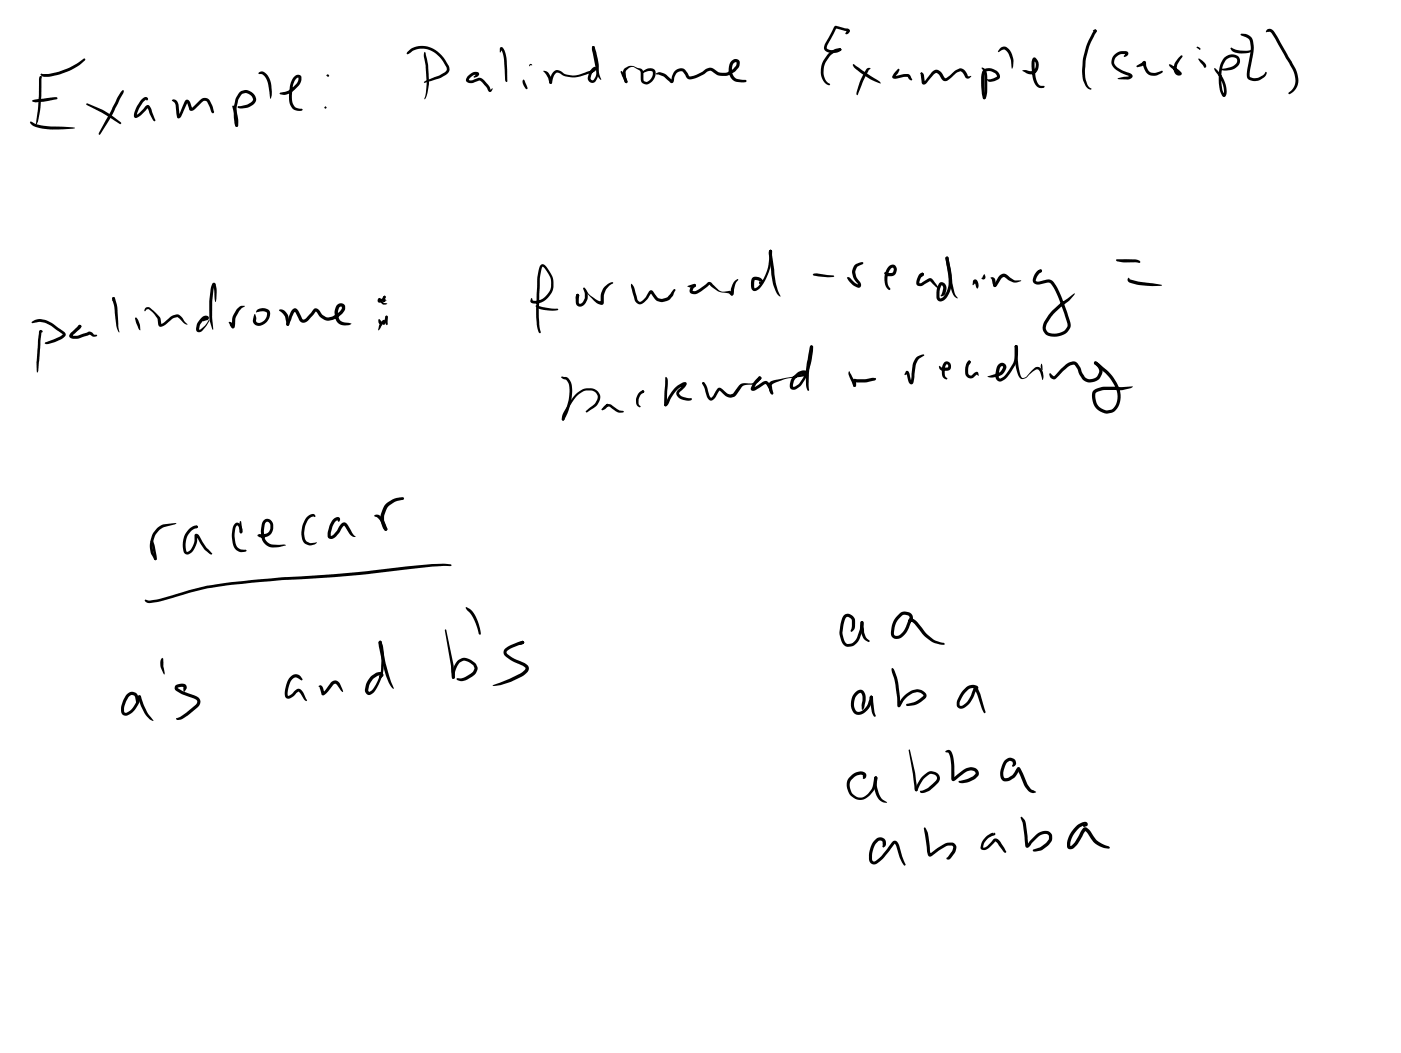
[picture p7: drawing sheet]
<svg xmlns="http://www.w3.org/2000/svg" width="108mm" height="81mm" viewBox="0 0 108 81" stroke-linecap="round" stroke-linejoin="round" font-family="sans-serif">
<g fill="#000">
<path d="M2.4 9.4a3.1 3.1 0 0 0 1.8 .4l1.6 .1-1.3 .1a2.9 2.9 0 0 1-2.2-.5zM2.5 7.7l1.7-.2 .2 .1-.1 .1-1.5 .2-.3-.1zM3.1 5.8l.1 .2-.1-.1zM3.1 5.9h.1v.1v1.4l-.1 1.2-.2 .8-.1 .2zM3.1 5.7h.2a5 5 0 0 0 2.7-.9l.5-.3h.1l-.4 .5a4.3 4.3 0 0 1-3 .9zM6.6 8h.1l1.2 .5 1.5 1-.2 .1zM9.3 7l.2-.1v.1l-.8 1.8-1 1.6-.1-.2zM10.9 7.7a.27 .27 0 0 1 .2-.2 .27 .27 0 0 1 .3 .1l-.1 .2-.1-.1-.2 .2-.3 .5-.2 .5 .6-.5a.27 .27 0 0 1 .4-.2l.5 1.1-.3-.1-.4-.9h.1l-.2 .2a.95 .95 0 0 1-.8 .6 .98 .98 0 0 1 .2-1zM13.3 7.7h.2l.2 .2 .1 1.1-.1-.1 .5-1.1a.24 .24 0 0 1 .3-.1 .24 .24 0 0 1 .2 .3l.1 .4-.1-.1 .8-.7h.4l.3 .2 .3 .8-.1 .1h-.1l-.3-.8-.2-.1-.9 .7a.21 .21 0 0 1-.3 0 .21 .21 0 0 1-.1-.2l-.1-.4h.1l-.5 1a.19 .19 0 0 1-.2 .2 .19 .19 0 0 1-.2-.1l-.1-.9-.3-.4zM17.9 8.2h.1a2.58 2.58 0 0 1 .4 1.4l-.2 .2-.1-.1zM18.5 7.1l.1-.1a.85 .85 0 0 1 1.1 .6l-.1 .4a1.34 1.34 0 0 1-1 .4l-.3-.2 .8-.1 .4-.3-.1-.3-.2-.2-.3-.1h-.2l-.3 .5-.2 .7v.7l.1 .6-.1 .1-.1-.3-.1-1.1a1.9 1.9 0 0 1 .5-1.3zM18.2 9.6l.1 .1v.1l-.2-.1z"/>
<path d="M19.9 5.6a.57 .57 0 0 1 .9 .5l.1 1-.1 .5-.2-1.4-.3-.4-.3-.1zM22.7 5.9a.33 .33 0 0 1 .5-.1 .33 .33 0 0 1 0 .5l-.2 .4a1.57 1.57 0 0 1-1.1 .6l-.4-.1 .7-.2 .3-.2 .4-.5 .1-.3h-.1a1.09 1.09 0 0 0-.4 .9 1.49 1.49 0 0 0 .2 1.3l.6 .3a.74 .74 0 0 1-.8-.1 .74 .74 0 0 1-.2-.7l.1-1.2zM25.1 5.8l.1-.1 .2 .1-.1 .1zM31.4 4l.1-.1a1.92 1.92 0 0 1 2.9 .9l.2 .3a.5 .5 0 0 1-.3 .7l-.5 .2-1.1 .4v-.1l1.6-.7 .1-.2-.1-.3a2.44 2.44 0 0 0-1.2-1.3 1.45 1.45 0 0 0-1.4 .2l-.3 .2zM32.7 4l.3 1v1.6a1.09 1.09 0 0 1-.3 1l.2-1.2-.1-1.4-.1-.7zM36.1 5.9a.54 .54 0 0 1 .8-.2l-.1 .2-.2 .1-.1-.1 .2-.2v.1h-.2l-.4 .4 1-.2 .6 .6 .1 .3 .1-.1a.2 .2 0 0 1-.2 .3 .2 .2 0 0 1-.2-.3l-.5-.6-.6 .2a.32 .32 0 0 1-.5-.1 .32 .32 0 0 1 .2-.4zM38.5 3.7a.42 .42 0 0 1 .5 .5l.1 1.1v.9l-.1 .1-.1-.2-.1-1.7-.2-.6h.1l-.1 .2h-.1zM40.3 6.2v-.1l.1 .1 .3 .6-.1 .1-.3-.3zM40.8 5h.2l-.2 .1zM41.9 5.5a.95 .95 0 0 1 .6 .8v.1h-.1l-.2-.4zM42.6 5.5l.4-.1 .5 .3a1.77 1.77 0 0 0 1.2 0l.9-.3 .2-.1 .1 .1-.3 .4-.1 .3 .2 .1 .2-.4a3.2 3.2 0 0 0-.3-2.1l.1-.2a3.7 3.7 0 0 1 .4 2.4 .51 .51 0 0 1-.4 .5l-.2-.1-.2-.1 .1-.5a.48 .48 0 0 1 .5-.5v.2l-.1 .1-1 .4a1.89 1.89 0 0 1-1.6-.2l-.3-.1-.1 .1-.3 .7-.1 .1-.1-.1 .1-.4zM45.7 3.5l.1 .1-.1 .1-.1-.1z"/>
<path d="M45.6 3.6l.1-.1 .1 .1 .5 2.5a1.04 1.04 0 0 1-.4-.8zM47.9 5.5l.4 .6a.22 .22 0 0 1-.1 .3l-.3-.5-.1-.4zM48.1 5.3l.5-.2 .5 .1a.41 .41 0 0 1 .5 .5v.5l.2 .1a.71 .71 0 0 0 .5-.8h-.3l-.5 .2-.1-.1 .4-.3a.49 .49 0 0 1 .7 .1 .49 .49 0 0 1-.1 .7 .57 .57 0 0 1-.9 .3l-.1-.2-.1-.7-.5-.3h-.3l-.2 .2v.7a.22 .22 0 0 1-.1 .3l-.1-.1-.1-.4v-.3zM50.6 5.6h.2a.95 .95 0 0 1 .7 .3l.3 .3h-.1l.1-.3a.65 .65 0 0 1 .4-.6 .65 .65 0 0 1 .7 .2l.2 .4h.1l.5-.2 .8-.4a.51 .51 0 0 1 .6 .1l.4 .2a1.16 1.16 0 0 0 1-.3l.2-.3 .1-.2-.3 .1a.9 .9 0 0 0 .2 1.1l.7 .2h.1l-.1 .1h-.6a1 1 0 0 1-.2-1.7h.3l.1 .2-.1 .4-.3 .4a1.3 1.3 0 0 1-1.4 .2l-.5-.4-1 .6-.6 .1-.2-.1-.3-.5h-.1l-.4 .1-.2 .5a.23 .23 0 0 1-.1 .3 .23 .23 0 0 1-.3-.2l-.4-.3-.5-.2zM59.3 19.3h.2v.1h-.2zM59.3 19.3l.1-.1 .1 .2 .3 2.4 .3 1.1-.3-.3-.3-.8-.3-2.2zM63.9 4.1l.5-.3a.2 .2 0 0 1 .3-.1 .2 .2 0 0 1 .1 .2l-.4 .1-.3 .2-.5 .6a1.26 1.26 0 0 0 .4 1.7l-.1 .1a1.15 1.15 0 0 1-.6-1.6zM64.3 2l1 .2a.18 .18 0 0 1 .2 .3l-.3 .1h-.1l.2-.3v.1l-.9-.2-.7 1.5 .3 .2h.4l.3-.2a.21 .21 0 0 1 0 .3 .21 .21 0 0 1-.2 .1h-.1a.75 .75 0 0 1-.9-.3l.1-.4zM65.7 5l.1-.1 1.9 1.4 .2 .1-1.1-.4-.9-.7zM66.8 5.3l.1-.1 .2 .1-.5 .8-.6 1.2v-.2l.2-.8zM69.2 5.3l.1 .1-.4 .6v-.2l1.1-.1 .1 .1 .2 .3-.1 .1-.3-.3-.5 .1a.43 .43 0 0 1-.7-.1zM71 5.6h.1v.1z"/>
<path d="M70.9 5.7l.1-.1 .1 .1h-.1zM70.9 5.6l.3 .1v.6l.6-.7 .2-.2h.3l.2 .1 .3 .5 .7-.5a.58 .58 0 0 1 .7-.2 .58 .58 0 0 1 .4 .5l.2 .1-.1 .1h-.2l-.3-.4-.2-.1-.3 .1-.7 .6-.2 .1-.2-.1-.3-.5-.2-.1-.8 .9a.18 .18 0 0 1-.2 0 .18 .18 0 0 1-.1-.2zM72.9 19.8h.2l.3 2 .2 .8 .2 .4-.3-.3-.3-.8zM75.6 5.2a.5 .5 0 0 1 .5 .7v1.3l-.1 .4-.2 .1-.1-.2 .1-.1v.1v-.5v-1.2zM75.8 5.4l.2-.1h.3a.7 .7 0 0 1 .7 .7l-.4 .3h-.4a.11 .11 0 0 1-.2-.1 .11 .11 0 0 1 .2-.1l.6-.2v-.1l-.1-.2-.4-.1h-.3l-.1 .1-.1 1 .1 .9-.1 .1-.1-.3-.1-.8v-.7zM77.1 3.7a.54 .54 0 0 1 .8 .4l.2 .6-.1 .6-.1-.7-.2-.5-.3-.3-.5 .2zM79.6 4.5a.46 .46 0 0 1 .4 .5l-.1 .5-.2 .2h-.5l-.4-.3h.8l.2-.4-.2-.4h.2l-.1 .5 .2 1.1 .2 .4h.4a.26 .26 0 0 1-.4 .2l-.3-.2-.2-.5-.1-1.2zM84.3 2.3h.2v.2l-.2-.1h-.1zM84.3 2.3h.1l.1 .1-.3 .5a5.6 5.6 0 0 0-.6 2.5v.7l.2 .4 .3 .4a.39 .39 0 0 1-.5-.3l-.2-.6a5.3 5.3 0 0 1 .7-3.3zM86 20h1.5l.4 .2-.1 .1-1.3-.1-.4-.1zM85.9 4.2l.4-.2 .4-.1a.21 .21 0 0 1 .2 .2 .21 .21 0 0 1-.1 .3l-.2-.1 .1-.2v.1h-.5l-.3 .3-.1 .3 .3 .4 .8 .4a.28 .28 0 0 1 .4 .3 .28 .28 0 0 1-.4 .2h-.8l.9-.3v.1l-.5-.2a1.31 1.31 0 0 1-.9-.8l.1-.4zM87.6 5.1l.5-.3 .2 .1-.3 .2-.4 .1z"/>
<path d="M88 4.8l.3-.1v.4a.57 .57 0 0 0 .8 .5l.4-.1h.1l-.1 .1-.3 .2a.8 .8 0 0 1-1.1-.7v-.3l.1 .1v.1h-.2zM88 4.8h.2v.2h-.1zM88.1 4.8h.1v.2h-.2zM90.1 4.9l.1 .1a1.24 1.24 0 0 1 .8 .7l-.2 .1-.2-.1-.2-.4 .2-.5 .4-.5h.1l-.4 .7v.3v.2l.2 .1v.1l-.8-.6zM92.2 3.6h.2l.1 .2h-.1zM92.4 4.5l.2 .1a.47 .47 0 0 1 .3 .6h-.1v-.1l-.5-.5zM94.3 4.4l.6-.2 .5 .1a.52 .52 0 0 1 0 .8 1.21 1.21 0 0 1-1 .3l-.3-.1 .7-.1a.51 .51 0 0 0 .5-.7l-.2-.1h-.3a1.15 1.15 0 0 0-.7 1.3 2.35 2.35 0 0 0 .2 1.6v-.2a2.89 2.89 0 0 0-.7-1.7v-.2a2.05 2.05 0 0 1 .8 2.2v.1a.61 .61 0 0 1-.4-.8 2.81 2.81 0 0 1 .3-2.3zM94.9 3.7l.6 .2 .9-.1 .1 .1a1.21 1.21 0 0 1-1.7-.2zM95.6 2.7v-.1h.4a.74 .74 0 0 1 .6 .8v.5l-.3 2 .3 .1h.3l.4-.2 .2-.2a.13 .13 0 0 1 .1 .1 .13 .13 0 0 1-.1 .1l-.4 .4h-.4a.55 .55 0 0 1-.6-.2 .55 .55 0 0 1 0-.6l.2-1.1a1.32 1.32 0 0 0-.2-1.4zM97.6 2.3l.1-.1a.42 .42 0 0 1 .5 .3l1.1 1.9a2.66 2.66 0 0 1 .6 2.3l-.3 .4-.2 .2-.1-.1a1.3 1.3 0 0 0 .5-1.1l-.2-.7-1.3-2.4-.4-.5h-.4zM2.5 24.8l.2-.1a1.86 1.86 0 0 1 1.8 .6l.4 .2a.31 .31 0 0 1 .2 .4 .31 .31 0 0 1-.3 .2l-1.1 .4-.3-.1 1.4-.6-.4-.3a2.16 2.16 0 0 0-1.4-.7l-.5 .1zM3.1 25.4h.1l.1 .2h-.2h.1l-.2 2.2-.1 .9-.1-.8z"/>
<path d="M6.1 25.1h.1h.1l-.4 .3v-.1zM5.5 25.6l.6-.5a.16 .16 0 0 1 .2 .1 .16 .16 0 0 1-.2 .2l-.5 .5-.1-.1 .5 .1 .7-.3a.3 .3 0 0 1 .4 0l.1 .2h.3l-.3 .1-.3-.1-.6 .2a.68 .68 0 0 1-1-.1zM8.7 22.9l.2 .1-.2 .2zM8.7 22.9h.1l.2 .6 .2 2.1a.65 .65 0 0 1-.3-.7zM10.4 24.5h.1a1.23 1.23 0 0 1 .3 .9v.1l-.1-.2zM11.2 23.7h.3l.8 .7 .1 .6 .8-.6 .4-.2 .3 .2 .5 .6h-.2l-.5-.6-.4 .1-.5 .5a.35 .35 0 0 1-.3 .2 .35 .35 0 0 1-.3-.2l-.1-.4-.2-.4-.5-.4-.2 .2zM15.5 24.5l.3-.2a.21 .21 0 0 1 .3 .2 .21 .21 0 0 1-.3 .2h-.2l.3-.2v.1h-.1a.99 .99 0 0 0-.5 .8h.2l.3-.3 .3-.5-.2 .5-.4 .5a.25 .25 0 0 1-.3 0 .25 .25 0 0 1-.1-.3l.1-.4zM16.4 21.8h.1l.1 .2h-.1zM16.4 21.8h.1l.1 .1-.1 .3-.1 1v2.2a3.3 3.3 0 0 1-.3-1.9l.1-1.2zM16.4 21.8a.3 .3 0 0 1 .3 .4l-.1 1.1zM17.6 24.8l.3 .1 .1 .2v.2h-.2zM18.3 23.8l.3-.2h.3l-.5 .3-.2 .5-.1 .8-.2 .1-.1-.1 .1-.7z"/>
<path d="M19.8 23.9a.6 .6 0 0 1 1 .2l-.1 .4-.2 .4a.54 .54 0 0 1-.6 .2 .54 .54 0 0 1-.4-.4l.1-.5 .1 .6 .2 .1 .4-.1 .2-.4 .1-.3-.4-.1-.4 .1zM21.5 23.9a.6 .6 0 0 1 .7 .6l.1 .5a.14 .14 0 0 1-.2 0 .14 .14 0 0 1 0-.2l-.2-.4zM22.5 23.9a.32 .32 0 0 1 .4-.1 .32 .32 0 0 1 .2 .3l.2 .5h.1l.8-.8h.2l.2 .1 .3 .4 .4 .2 .4-.1 .5-.4 .1-.2v-.2l-.2 .1-.1 .3 .2 .6 .2 .2 .7 .2-.2 .1h-.5l-.3-.2-.2-.2-.1-.8 .2-.4 .2-.1h.3l.1 .2v.3l-.3 .3a1.67 1.67 0 0 1-1 .5l-.6-.2-.4-.5-.6 .7-.4 .2-.2-.2-.4-.7h.1l-.3 .4-.2 .6-.1 .1-.1-.1zM23.6 39.9l.5-.3 .2 .2-.4 .1a1.67 1.67 0 0 0-.4 1.6l.1 .2 .3 .1h.5l-.4 .2-.5-.1a.95 .95 0 0 1-.3-.9l.1-.6zM28.9 39.7h.1a1.2 1.2 0 0 1 .8 1.2h-.2l-.3-.7-.2-.3-.3-.2zM29.4 24.7a.16 .16 0 0 1 .3 0 .16 .16 0 0 1 0 .3h-.2v-.2h.1l-.5 .6 .1-.4zM29.1 24.6h.1l.2 .2v.3l-.2-.2zM29.7 24.3h.1l.1 .2-.3 .5-.1-.1zM29.5 22.8h.2l.1 .4-.3-.1zM29.2 23h.1l.3 .3 .2 .1-.1 .1-.2-.1-.3-.3 .1 .1 .2-.4h.2l-.1 .3-.1 .1a.2 .2 0 0 1-.3 .1 .2 .2 0 0 1 0-.3zM29.7 24.3l.2 .1v.6l-.1 .1-.1-.3zM41.7 20.4a.3 .3 0 0 1 .4 .2 1.61 1.61 0 0 1 .5 1.6 1.61 1.61 0 0 1-1.2 1.2 .36 .36 0 0 1-.5-.2l.1-.2 .1 .2h.2a1.38 1.38 0 0 0 1.1-1 1.38 1.38 0 0 0-.3-1.4l-.3-.3-.2 .9v.8a11.2 11.2 0 0 0 0 3.3v.2l-.1-.1a4.8 4.8 0 0 1-.2-2.3l.1-1.1a3.3 3.3 0 0 1 .3-1.8z"/>
<path d="M41.3 23.5l1.7 .3a1.78 1.78 0 0 1-1.7-.2zM44.3 30.4a1.1 1.1 0 0 1 1.9 .1v.3a1.18 1.18 0 0 1-.7 .8l-.3 .2-.1-.1 .7-.6 .2-.3a.52 .52 0 0 0-.5-.7 1.54 1.54 0 0 0-1.5 1l-.4 .8-.1 .5h-.2v-.1a4 4 0 0 1 1-1.9zM43.2 29.1l.2-.1a.63 .63 0 0 1 .7 .8v.4a5 5 0 0 1-.6 2.1l-.1 .1-.1-.1 .4-1.2a2.06 2.06 0 0 0-.1-1.8zM44.4 22.7l.1-.1 .1 .2-.2 .3v-.2zM44.4 22.7h.2v.1l-.1 .1zM44.4 22.7l.1-.1 .1 .1v.6l.1 .1 .4-.4-.2-.8h.1l.2 .2a1 1 0 0 1-.1 1l-.3 .2-.3-.1-.1-.2zM45 22.2a2.45 2.45 0 0 0 1.2 1h.2l-.1 .1v-.6a1.2 1.2 0 0 1 .8-.9h.2l-.5 .4-.2 .4-.1 .8a.52 .52 0 0 1-.7-.2l-.9-1zM46.6 31.3l.1-.1v.1h.2l-.2-.1a.11 .11 0 0 1 .1-.1 .11 .11 0 0 1 .1 .2 .11 .11 0 0 1-.1 .1l-.4 .2-.1-.1zM46.7 31.2h.4l.6 .4 .4 .1-.5 .1-.6-.5h-.3zM48.6 21.9l.2 .2 .3 1 .2 .2 .4-.4 .3-.4a.2 .2 0 0 1 .2-.1 .2 .2 0 0 1 .2 .1l.3 .5h.3l.4-.1 .5-.6h.1l-.2 .5-.3 .4-.5 .1-.4-.1-.5-.6-.2 .5-.4 .3-.2 .1-.4-.3zM49.5 30.1h.1v.2h-.2v-.1zM49.3 30.2l.2-.1 .1 .1-.2 .2-.2 .4v.3l.2 .2a.26 .26 0 0 1-.4-.3v-.3z"/>
<path d="M52 29.9l.5-.4a.23 .23 0 0 1 .4 0 .23 .23 0 0 1-.2 .4l-.3 .3-.1 .2 .4 .2 .6 .1a.19 .19 0 0 1-.1 .2 .19 .19 0 0 1-.2 0l-.5-.1a.46 .46 0 0 1-.4-.6l.6-.6 .1 .1h-.1a2.76 2.76 0 0 0-1.3 1.5l-.1 .1-.1-.1zM51.3 29l.1 .2 .1 .4-.1 1.6-.1 .1-.1-.1zM53 22l.5-.1 .1 .1-.1 .1-.2 .1zM53.3 22l.2-.1 .1 .1-.2 .4a.6 .6 0 0 0 .6-.2l.7-.5 .7 .6a.79 .79 0 0 0 .8 .1l.3 .2v.1l-1.2-.2-.6-.6-.4 .4a.82 .82 0 0 1-1.1 .3l-.1-.2zM54.1 29.5l.1-.1 .1 .2h-.2zM54.2 29.4l.1 .1-.1 .1-.1-.1zM54.1 29.5h.2l.1 .2 .4 1 .4-.6a.31 .31 0 0 1 .2-.2 .31 .31 0 0 1 .4 .2l.2 .2 .3 .1 .2-.1 .4-.6a.83 .83 0 0 1 1-.2l.3-.1 .3-.4h.1v.2l-.3 .4-1.1 .1-.4 .6a.61 .61 0 0 1-.9 .2l-.4-.4-.3 .5a.36 .36 0 0 1-.4 .3 .36 .36 0 0 1-.3-.4zM56.6 21.7l.2-.2 .1 .1-.2 .2-.1 .5a.26 .26 0 0 1 0 .3 .26 .26 0 0 1-.3 .1v-.5zM58.5 29l.2 .1-.1 .1h-.2zM59.3 19.3l.1-.1a.37 .37 0 0 1 .1 .6 3.4 3.4 0 0 1-1.3 2.6h-.2l-.1-.3a.66 .66 0 0 1 .1-.7l.2-.1a.41 .41 0 0 1 .4 .1 .41 .41 0 0 1 .1 .5 .12 .12 0 0 1-.2 0 .12 .12 0 0 1 0-.2h.1l-.4-.1v.6a2.91 2.91 0 0 0 1.1-2.7zM58.3 29.2l.2-.2 .2 .1-.6 .9-.1-.1 .8-.5h.3l.2 .2 .3 .7a.18 .18 0 0 1-.2 0 .18 .18 0 0 1-.1-.2l-.3-.5-.7 .4a.22 .22 0 0 1-.4 .1 .22 .22 0 0 1 0-.3zM59.3 29.4l.4-.1 1.5-.3 .8-.3v.1l-.3 .1-.4 .3-.2 .6 .4-.2a4 4 0 0 0 .9-2.9l.1-.1 .1 .1a5.3 5.3 0 0 1-.9 3l-.5 .3a.27 .27 0 0 1-.3-.3v-.4a1.09 1.09 0 0 1 1.2-.7 .29 .29 0 0 1 0 .3 .29 .29 0 0 1-.3 .1l-1.2 .2-1 .4-.1 .1 .1 .6-.1 .1-.2-.4-.1-.3z"/>
<path d="M62.4 26.7l.1-.1 .2 .1-.4 2v1.4l-.1-.1a4.2 4.2 0 0 1 0-2.1zM62.6 21.2l.4-.1 1.3 .2-.6 .1-1-.2zM65.9 20.4l.4-.2 .2 .1-.4 .3-.2 .3 .1 .5 .3 .5v.2a.21 .21 0 0 1-.3 0l-.3-.2-.4-.5h.1l.5 .4 .3 .1-.1-.1a1.07 1.07 0 0 1-.3-1.4zM65.4 28.6l.6 1-.2 .2-.4-.9zM65.7 29.2l1.6-.1 .2 .1-.1 .1-.6 .2-.9-.1 .1 .1a.2 .2 0 0 1 0 .2 .2 .2 0 0 1-.2 .1l-.1-.4zM68.5 20.5l.2-.1a.45 .45 0 0 1 .4 .5 .45 .45 0 0 1-.5 .4h-.3l-.2-.3h.7l.1-.3-.1-.1h-.1a.97 .97 0 0 0-.3 1.2l.1 .3a.14 .14 0 0 1 .1 .1 .14 .14 0 0 1-.1 .1 1.33 1.33 0 0 1 0-1.8zM70.6 27.6l.4-.3 .2 .1-.4 .2-.2 .4-.2 1.4a.22 .22 0 0 1-.3 .2 .22 .22 0 0 1-.1-.3l-.2-.5 .2-.1-.3 .2 .1-.2a.18 .18 0 0 1 .2-.1 .18 .18 0 0 1 .1 .2l.1 .6 .1-1.3zM71 21.1l.2-.1v.2l-.3 .2v-.1zM70.8 21.1l.3-.1 .1 .1-.2 .3-.2 .4 .9-.4 .6 .7a.34 .34 0 0 1-.4-.2l-.2-.2-.7 .3a.33 .33 0 0 1-.4-.1 .33 .33 0 0 1 .1-.4zM72.4 28.2l.1 .1h.5v-.2h-.1l-.1 .3v.5l.2 .3h-.1l-.3-.2v-.5a.52 .52 0 0 1 .3-.7l.2 .1 .1 .1 .1 .3-.1 .2h-.7l-.1-.1zM72.9 19.8h.2v.1a5.3 5.3 0 0 1 .2 2.1 1.14 1.14 0 0 1-.9 1.2l-.2-.1a1.39 1.39 0 0 1 .3-1.3h.3a.64 .64 0 0 1-.3 1l.2-.6-.1-.2-.2 .5v.4l.1 .1a1.3 1.3 0 0 0 .6-1.2v-.6zM74.6 27.8a.16 .16 0 0 1 .2 .2 .16 .16 0 0 1-.2 .1h-.1z"/>
<path d="M74.6 27.8h.1l.1 .2h-.2zM74.6 27.8h.1l.1 .1-.2 .4v.5l.2 .1 .4-.2a.16 .16 0 0 1 .2 0 .16 .16 0 0 1-.1 .2l-.1-.1 .1 .1-.5 .3-.3-.2a1.15 1.15 0 0 1 .1-1.2zM75 21.6a.22 .22 0 0 1 .2 0 .22 .22 0 0 1 .2 .2v.3l-.1 .1-.2-.4 .1-.1-.3 .3zM75.8 21.2h.1a.21 .21 0 0 1 0 .2 .21 .21 0 0 1-.2 .1l-.1-.1zM78.2 26.6l.2 .1v.7l-.1 .6-.3 .5a1.3 1.3 0 0 1-1 .9h-.1a.48 .48 0 0 1-.2-.6v-.3a.44 .44 0 0 1 .2-.5 .44 .44 0 0 1 .6 .1v.3a1.12 1.12 0 0 1-1.4 .7l1-.4 .2-.4-.1-.1-.1 .1-.2 .5 .1 .3 .1 .1a1.34 1.34 0 0 0 .7-.9l.4-.6zM76.3 21.4l.3 .1 .1 .6h-.1zM77 21.2l.4-.1 .8 .5h.5l-.6 .2-.8-.5-.2 .2-.3 .6h-.2v-.2zM76.6 21.9h.1v.2h-.1zM78.2 26.6h.2v.2h-.2zM78.2 26.6h.2v.1a5.5 5.5 0 0 0 .3 2.4 .25 .25 0 0 0 .4-.1l.6-.6 .3-.1a.46 .46 0 0 1 .4 .4l-.1 .6-.2-.7-.2-.1-.3 .1-.5 .5a.37 .37 0 0 1-.4 .1 .37 .37 0 0 1-.2-.3 4.9 4.9 0 0 1-.3-2.3zM80 20.9l.2-.1 .1 .1-.1 .1zM79.9 20.9a.2 .2 0 0 1 .4 0l-.4 .4-.1 .3 .2 .1 .6-.1a.57 .57 0 0 1 .7 .3 12.6 12.6 0 0 1 1.2 2.9 1.03 1.03 0 0 1-1.3 1.1 .75 .75 0 0 1-.8-.3 .75 .75 0 0 1 .1-.8l.3-.5a7.1 7.1 0 0 1 2-1.7 2.6 2.6 0 0 1-1 1l-.6 .6-.5 .7a.54 .54 0 0 0 0 .7 .54 .54 0 0 0 .6 .1 .76 .76 0 0 0 .9-.8 12.5 12.5 0 0 0-1.1-2.9l-.3-.2-.5 .1a.57 .57 0 0 1-.7-.1v-.4z"/>
<path d="M80.2 28l.1 .2v.3l-.1-.2zM80.9 28.7l.3 .3 1-.9 .6-.3 .3 .2 .5 1.1 .3 .1h.3a.6 .6 0 0 0 .5-.5l-.1-.3-.3-.4a.27 .27 0 0 1 .3-.1 .27 .27 0 0 1 .2 .2 .87 .87 0 0 1-.3 1.2 .87 .87 0 0 1-1.2-.2l-.3-.7-.3-.3-.4 .2-.9 .8a.31 .31 0 0 1-.5-.1l-.1-.2zM84.3 27.9h.2a4.2 4.2 0 0 1 1.8 2.2 1.26 1.26 0 0 1-1.1 1.8 1.28 1.28 0 0 1-.9-1.8l.2-.2a3.1 3.1 0 0 1 1.8-.1h1l-.2 .1a5.3 5.3 0 0 1-2.1 .2l-.6 .2a1.06 1.06 0 0 0 .9 1.3h.2a1.14 1.14 0 0 0 .5-1.7 3.9 3.9 0 0 0-1.4-1.7l-.3-.2zM87 21.4l.1 .1 .6 .2 1.8 .3h-.7a3.7 3.7 0 0 1-1.9-.3v-.2zM9.8 53.5a.5 .5 0 0 1 .5-.2 .5 .5 0 0 1 .4 .5l-.2 .4-.1-.6h-.3a1.09 1.09 0 0 0-.5 .8v.4l.1 .1a1.53 1.53 0 0 0 .8-.9l.1-.2a.14 .14 0 0 1 .1-.2 .14 .14 0 0 1 .2 .1l-.2 .5a1.38 1.38 0 0 1-1.1 .9 .42 .42 0 0 1-.3-.5l.2-.6zM10.7 53.6h.1l.1 .1a3.5 3.5 0 0 0 .9 1.8v.1a2.16 2.16 0 0 1-1.1-1.7zM11.1 46.3l1.2-.1 3.6-1.1a94.2 94.2 0 0 1 9.8-.9l2.9-.2a32.7 32.7 0 0 1 5.7-.6l.5 .2h-.1l-1.4 .1a188.3 188.3 0 0 1-13.2 1.1l-4.1 .5-2.5 .7a4.6 4.6 0 0 1-2.2 .4zM11.6 41.7h.1l.1 .1h-.1zM11.7 41.7h.1l-.1 .1h-.1zM11.6 41.7h.2l.1 .1 .2 1.1a.13 .13 0 0 1 0 .2 .13 .13 0 0 1-.2 0zM12.1 40.7l.5-.3 1-.1-1 .3a1.64 1.64 0 0 0-.7 2.1l.1 .4h-.1l-.1-.2a1.84 1.84 0 0 1 .3-2.2zM12.4 50.7l.2 .1 .1 1.2-.3-.7z"/>
<path d="M13.5 52.8l.4-.1h.4l.1 .3-.2 .3-.1-.4-.4 .1 .4 .3 1 .3 .3 .3a.47 .47 0 0 1-.1 .5l-1.2 1-.5 .1v-.2l.3-.1 .4-.3 .8-.6 .1-.2-.2-.2-1.3-.6a.29 .29 0 0 1-.2-.5zM15 40.6l.2-.1v.1l-.1 .1zM14.6 40.8l.3-.3h.3v.2l-.4 .2a1.26 1.26 0 0 0-.4 1.6h.1a1.44 1.44 0 0 0 .5-1.3l.1-.1 .2 .1 .6 1 .5 .5h-.1l-.6-.4-.6-1h.1a1.2 1.2 0 0 1-.8 1.4 .56 .56 0 0 1-.3-.7 1.62 1.62 0 0 1 .5-1.2zM15.1 40.6l.1-.1v.1l-.1 .1zM18.1 40.4a.37 .37 0 0 1 .4 0 .37 .37 0 0 1 .2 .4v.2l-.1 .1-.1-.1-.1-.5h-.1h-.1a2.01 2.01 0 0 0-.1 1.3l.2 .4 .7 .2-.4 .1a.92 .92 0 0 1-.7-1v-.8zM18.5 40.1l.2 .7a.18 .18 0 0 1 0 .2 .18 .18 0 0 1-.2 .1l-.1-.5zM20.3 40.1l.2-.1h.3a.79 .79 0 0 1 .1 1.1 .79 .79 0 0 1-1.1 .2 .38 .38 0 0 1 .5-.1l.4-.2 .1-.3v-.3l-.1-.2h-.2l-.1 .2a1.23 1.23 0 0 0 .4 1.5l1.2 .1-.1 .1a1.51 1.51 0 0 1-1.2 0 1.5 1.5 0 0 1-.5-1.8zM22.4 52.1a.5 .5 0 0 1 .8 0l.1 .2v.1l-.6-.2a1.51 1.51 0 0 0-.5 1.4l.3-.1 .4-.4h.2l.2 .2 .4 .7h-.1l-.2-.1-.4-.6-.5 .4-.4 .1a.51 .51 0 0 1-.1-.7l.2-.6zM24.6 52.9a.26 .26 0 0 1 .2 0 .26 .26 0 0 1 .1 .3l.1 .3-.1-.1 .7-.9a.39 .39 0 0 1 .6 .2l.2 .6-.6-.6-.3 .3a.7 .7 0 0 1-.7 .6zM25.7 40a.27 .27 0 0 1 .3-.2 .27 .27 0 0 1 .2 .3l-.1 .1-.1-.2v.1a.74 .74 0 0 0-.4 .6l-.1 .6 .2-.1 .3-.4a.62 .62 0 0 1 .6-.5l.2 .1 .6 .9a.11 .11 0 0 1-.1 .1 .11 .11 0 0 1-.2-.1l-.6-.8-.6 .8-.3 .2a.26 .26 0 0 1-.4-.3l.2-.7zM29.2 49.4h.2v.2a4.7 4.7 0 0 1 .2 1.9 2.41 2.41 0 0 1-1.2 2.1l-.2-.2-.1-.2a1.43 1.43 0 0 1 1.2-1.4h.1a.19 .19 0 0 1 .1 .2 .19 .19 0 0 1-.1 .2l-.2-.1 .1-.1-.6 .3-.3 .5v.4v.1a2.27 2.27 0 0 0 1-1.8v-.9zM29.2 49.4h.1l.1 .1a13.9 13.9 0 0 0 .8 3.3l.1 .2h-.1a7.4 7.4 0 0 1-1-3.3z"/>
<path d="M29.8 38.8a1.86 1.86 0 0 1 1.2-.5l.1 .2-.6 .1-.5 .3a1.39 1.39 0 0 0-.2 1.8l.1 .1a.23 .23 0 0 1-.3 0 .23 .23 0 0 1-.1-.2 1.6 1.6 0 0 1 .3-1.8zM34.3 48.5l.6 2.8 .1 .9-.1 .1-.1-.1-.1-.9-.4-2.7zM35.3 50.9a1 1 0 0 1 1.5 .7l-.2 .4-.6 .4a.62 .62 0 0 1-.8-.1l.6-.1 .6-.4 .2-.3-.1-.2-.3-.3a.67 .67 0 0 0-1.1 .6l-.1 .6-.1 .1-.1-.1v-.5zM35.9 46.8a1.06 1.06 0 0 1 .8 .9l.3 .7v.5l-.1-.1-.2-.6a3.1 3.1 0 0 0-.8-1.3zM39.8 49.6l.5-.2a.17 .17 0 0 1 0 .2 .17 .17 0 0 1-.2 .1h-.3zM38.9 50l1-.5a.29 .29 0 0 1 .5 0l-.1 .1-1 .4-.3 .3 .5 .4 1.2 .6v.3l-.2 .4a5.1 5.1 0 0 1-2.5 .9v-.1l2.1-.9 .4-.3v-.1l-.2-.2-.9-.4a.91 .91 0 0 1-.6-.6zM65 47.4l.2-.1h.3l.2 .2 .2 .2a.88 .88 0 0 1-.3 1l-.1-.1 .1-.3v-.5l-.1-.2-.2-.1-.3 .4-.1 .9 .2 .6 .2 .2a.76 .76 0 0 0 .8-.6l.2-.5v-.5l.1-.1a.52 .52 0 0 1 .1 .6l-.2 .4a1.27 1.27 0 0 1-.5 .8v.1a.63 .63 0 0 1-1-.5l-.1-.5v-.6zM65.9 53.4l.4-.3 .2 .1 .1 .2 .1 .6-.2 .7-.1-.4v-.7l-.1-.2-.2 .1a.85 .85 0 0 0 0 1.4l.2-.1a1.28 1.28 0 0 0 .7-.9l.1-.3h.1v.2a1.16 1.16 0 0 1-1.3 1.2h-.1a1.23 1.23 0 0 1 .1-1.6zM65.6 59.7l.2-.1a.61 .61 0 0 1 1 .1 .2 .2 0 0 1-.1 .2 .2 .2 0 0 1-.2 .1v-.3h-.2l-.4 .1-.3 .3a.84 .84 0 0 0 .2 1.2 .84 .84 0 0 0 1.2-.2l.2-.4 .2-.8a.2 .2 0 0 1 .2 .1 .2 .2 0 0 1 0 .2 1.45 1.45 0 0 1-1.6 1.4 1.1 1.1 0 0 1-.4-1.9zM66.3 47.9h.1l.1 .1 .1 .8 .1 .3 .3 .3v.1l-.4-.2-.2-.4zM67.1 53.6h.1v.2h-.1zM67.1 53.6l.2 .1 .2 1.5a.22 .22 0 0 1-.3-.2l-.2-.9z"/>
<path d="M67.4 59.9l.1-.1 .1 .2a1.99 1.99 0 0 0 .2 1.4l.2 .2 .4 .2h-.4l-.3-.2a2.13 2.13 0 0 1-.4-1.6zM68.7 51.5h.1a3.8 3.8 0 0 1 .5 2.2v.7l-.1-.1 .2-.4a1.27 1.27 0 0 1 1.8-.6l.1 .1a.29 .29 0 0 1 0 .4 1.75 1.75 0 0 1-1.4 .6l-.1-.1 .1-.1a1.9 1.9 0 0 0 1.2-.5v-.2l-.2-.1a1.25 1.25 0 0 0-1.3 .6l-.3 .5-.1-.1-.1-.2a8.2 8.2 0 0 0-.4-2.6zM69.3 47.3a.7 .7 0 0 1 1 .1v.3a.25 .25 0 0 1-.1 .2 .25 .25 0 0 1-.2 0l.1-.3-.1-.1-.3-.1h-.2a1.66 1.66 0 0 0-.6 1.4l.1 .2 .4-.1 .3-.4 .3-.6a.3 .3 0 0 1 .2-.3 .3 .3 0 0 1 .3 .2h.1a4.7 4.7 0 0 0 1.5 1.6l.7 .2-.2 .1a2.25 2.25 0 0 1-1.8-1.2l-.6-.6-.3 .8a.73 .73 0 0 1-1.2 .4v-.2a1.88 1.88 0 0 1 .6-1.6zM70 57.8h.1l.4 1.7 .2 1.4-.1 .1-.1-.2zM72.9 57.9l.2-.1a.51 .51 0 0 1 .4 .6v1.6h-.1l.8-.7a.71 .71 0 0 1 1.2 .3v.2a1.72 1.72 0 0 1-1.4 .5l-.2-.1h.3a2.04 2.04 0 0 0 1.1-.6l-.2-.2h-.4l-.9 .6a.22 .22 0 0 1-.2 .2 .22 .22 0 0 1-.2-.2v-.1a3.3 3.3 0 0 0-.2-1.9h-.2zM74.4 53a.58 .58 0 0 1 1 0l-.2 .2v-.2v.1h-.5l-.3 .3a1.4 1.4 0 0 0-.5 .9l.3 .1 .3-.3 .5-1a.19 .19 0 0 1 .2-.2 .19 .19 0 0 1 .2 .2l.5 1.8v.1l-.2-.4-.6-1.5h.1l-.1 .5a1.38 1.38 0 0 1-1.1 1l-.2-.1a.48 .48 0 0 1 0-.6l.3-.5zM77.4 58.6h.1a.43 .43 0 0 1 .6-.2 .43 .43 0 0 1 .1 .6l-.2 .1v-.1v-.3l-.2-.1a.62 .62 0 0 0-.4 .6l-.1 .4 .1 .4 .3-.1 .3-.2 .5-.6 .1 .1-.2 .4a1.08 1.08 0 0 1-1.1 .6 .74 .74 0 0 1-.2-1zM78.4 59.2h.2l.5 1.2 .3 .4 .4 .3h-.2h-.2l-.4-.4-.6-1.4 .1 .1-.1-.1zM67.4 59.9l.1-.1 .1 .2h-.2zM67.5 64.7l.4-.2 .3 .3a.39 .39 0 0 1-.1 .5l-.1-.5h-.3a1.64 1.64 0 0 0-.5 1.5l.2 .1 .5-.4 .9-1.1a.25 .25 0 0 1 .4 .1l.6 1.6-.1 .1h-.1a3.2 3.2 0 0 1-.5-1.5l-.2-.2-.7 1a.99 .99 0 0 1-1 .6l-.1-.1a1.66 1.66 0 0 1 .4-1.8zM71.1 59.9a.77 .77 0 0 1 1.3-.2v.3l-.1 .3a1.92 1.92 0 0 1-1.2 .8h-.2v-.1l.6-.3 .7-.7-.1-.3h-.5a1.79 1.79 0 0 0-.7 .8l-.2 .4h-.2l.2-.5zM71.2 63.8v-.1a3.5 3.5 0 0 1 .5 1.9v.2h-.1l.2-.1a2.75 2.75 0 0 1 1.3-.8l.4 .1 .2 .3-.1 .4-.4 .5a.13 .13 0 0 1-.2 0 .13 .13 0 0 1 0-.2l.4-.5v-.2v-.1h-.5l-1 .7a.22 .22 0 0 1-.3 .1 .22 .22 0 0 1-.1-.2z"/>
<path d="M76 64.5l.4-.3h.1h.1h.1l-.7 .5-.2 .3-.1 .3 .4-.1 .6-.6a.44 .44 0 0 1 .4 .3l.4 .7v.1l-.2-.1-.6-.8-.5 .5-.3 .2a.23 .23 0 0 1-.3 0 .23 .23 0 0 1 0-.3l.1-.4zM78.6 63h.2l.2 .4 .2 1.8-.1-.1 .9-.9 .4-.2 .4 .1a.48 .48 0 0 1 .3 .5l-.3 .5-.6 .4-.5 .1-.1-.1 .6-.2 .4-.4 .2-.3-.1-.3h-.2l-.3 .1-.7 .6a.31 .31 0 0 1-.2 .3 .31 .31 0 0 1-.3-.1l-.2-1.8zM82.9 63.7l.2-.2a.72 .72 0 0 1 .6-.1l.1 .2-.3 .1 .1-.2v.1a1.74 1.74 0 0 0-1.1 1.6l.3-.3 .4-.6a.55 .55 0 0 1 .5-.5l.2 .2a2.07 2.07 0 0 0 1.5 1.2l.1 .2a1.85 1.85 0 0 1-1.8-1.3l-.1-.1h.1l-.7 1-.4 .4a.26 .26 0 0 1-.4-.2 2.02 2.02 0 0 1 .7-1.5z"/>
<circle cx="42.4" cy="6.4" r=".11"/>
<circle cx="64.7" cy="3.8" r=".11"/>
<circle cx="22.2" cy="25" r=".11"/>
<circle cx="43.4" cy="32.3" r=".1"/>
<circle cx="46.8" cy="31.2" r=".09"/>
<circle cx="49.5" cy="30.2" r=".1"/>
<circle cx="71.1" cy="21.1" r=".12"/>
<circle cx="34.9" cy="52.2" r=".11"/>
<circle cx="40.3" cy="49.5" r=".12"/>
<circle cx="70.6" cy="60.9" r=".1"/>
</g>
<g fill="#000">
<path d="M25.1 8.2v.1h-.1z" fill-rule="evenodd"/>
<path d="M25 8.3h.1l-.1 .1z" fill-rule="evenodd"/>
<path d="M29.5 23.1h.2l-.1 .2z" fill-rule="evenodd"/>
<path d="M29.6 23.1l.1 .1-.1 .1-.1-.1z" fill-rule="evenodd"/>
<path d="M29.5 23.1h.2v.2h-.2z" fill-rule="evenodd"/>
<circle cx="25.1" cy="8.3" r=".07"/>
</g>
</svg>
